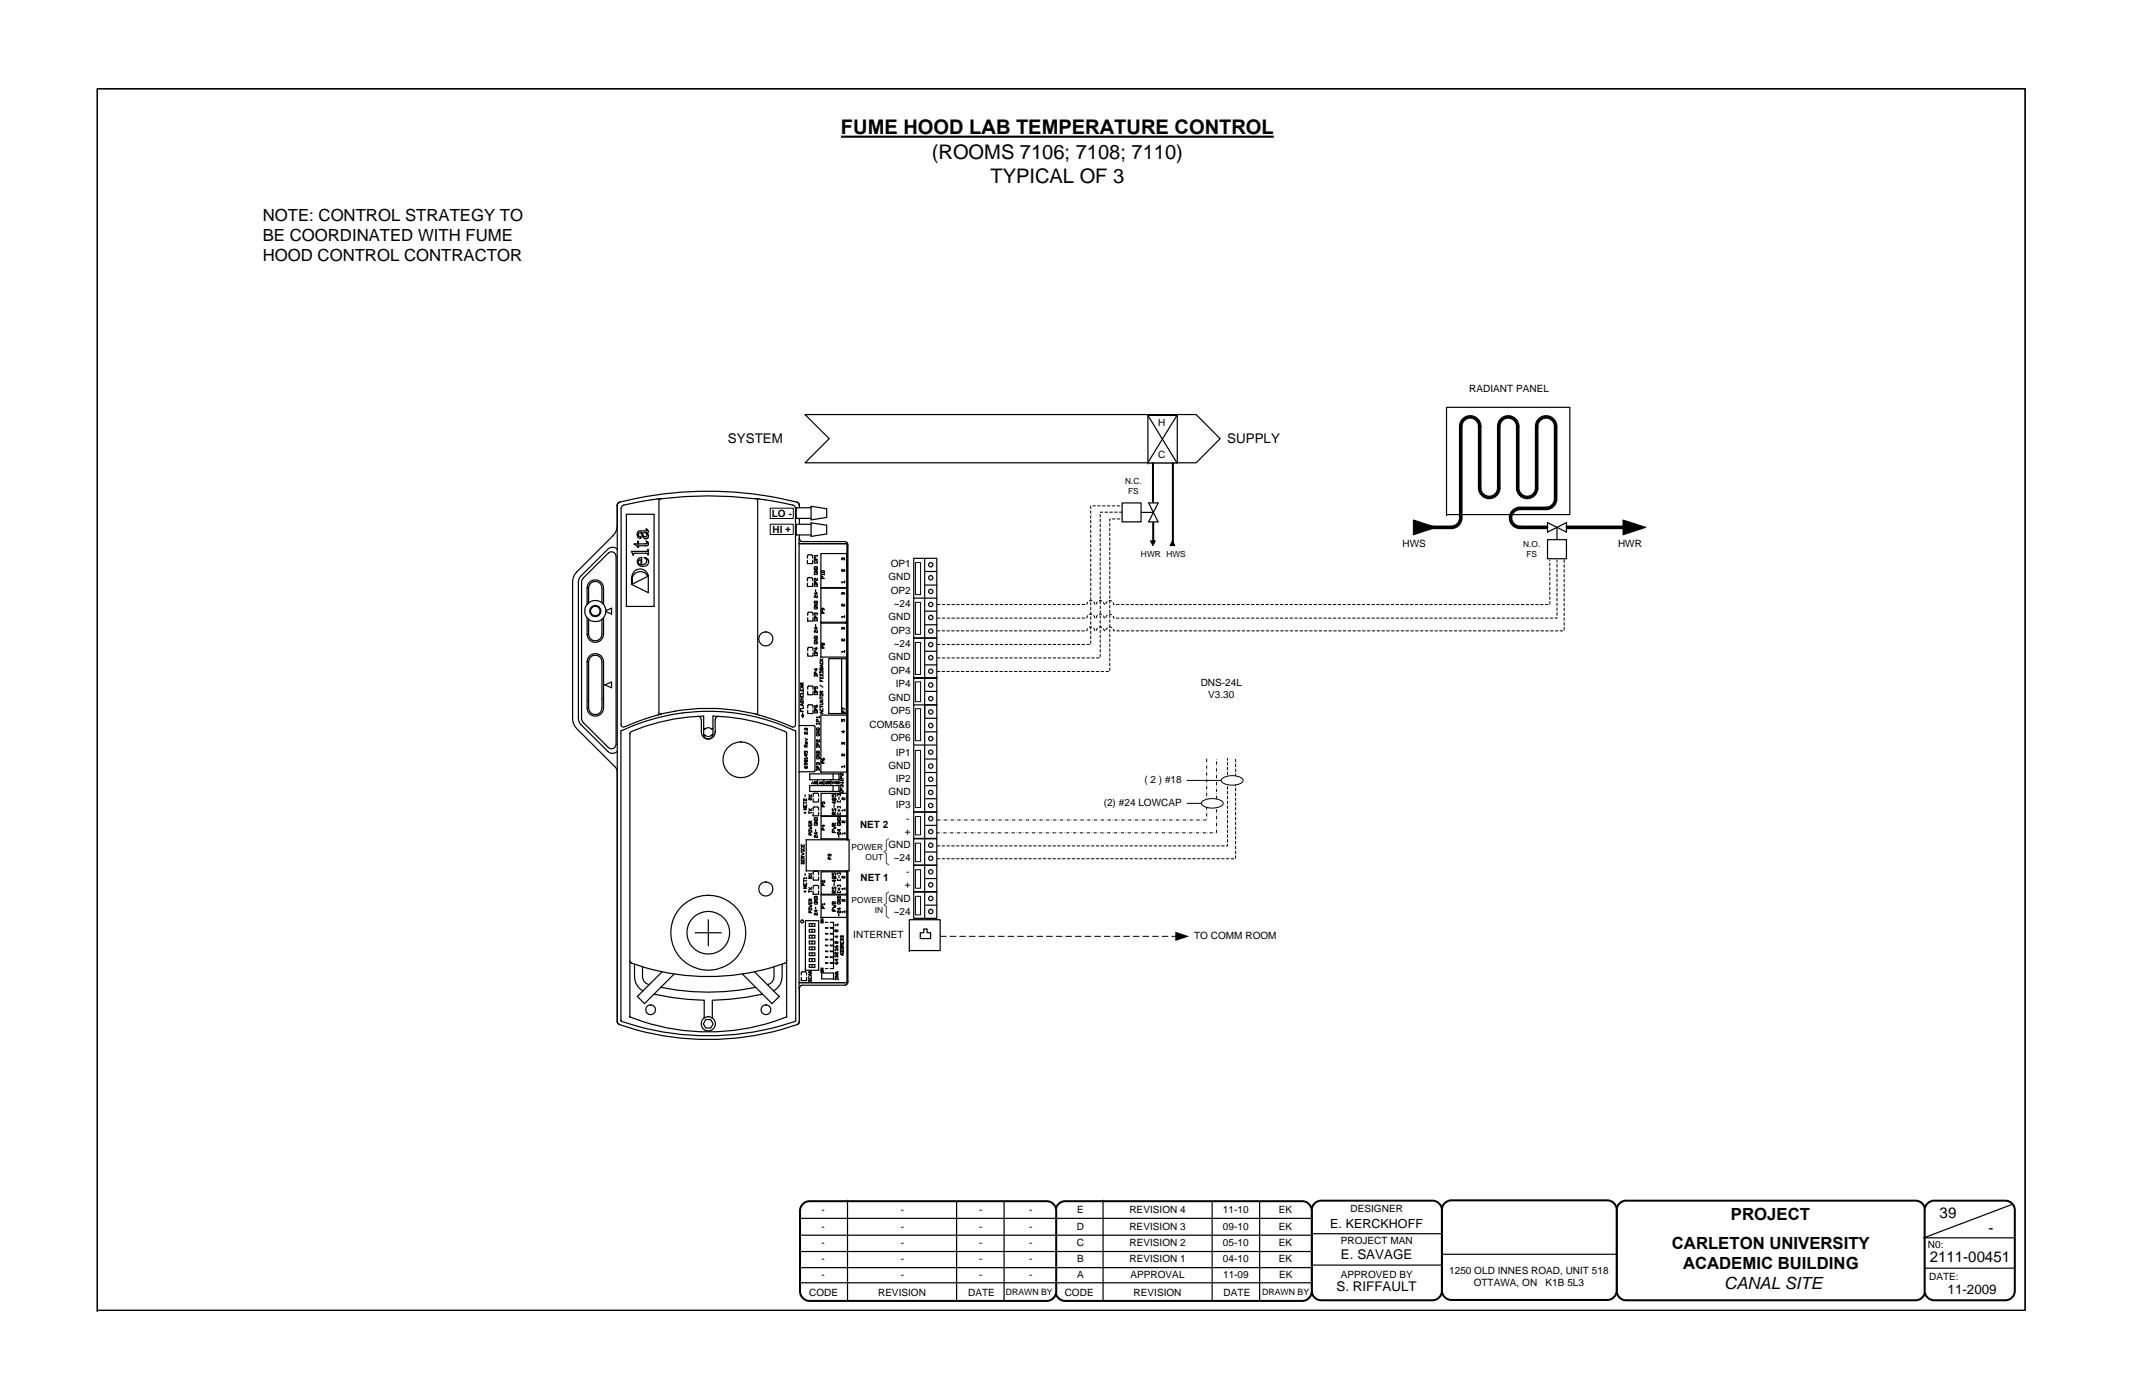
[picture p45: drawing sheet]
<svg xmlns="http://www.w3.org/2000/svg" width="432mm" height="279mm" viewBox="0 0 432 279" stroke-linecap="round" stroke-linejoin="round" font-family="sans-serif">
<defs><g id="words">
<g font-size="4">
<text x="169.1" y="27">FUME HOOD LAB TEMPERATURE CONTROL</text>
<text x="187.3" y="31.9">(ROOMS 7106; 7108; 7110)</text>
<text x="199.1" y="36.7">TYPICAL OF 3</text>
</g>
<g font-size="3.4">
<text x="52.8" y="44.3">NOTE: CONTROL STRATEGY TO</text>
<text x="52.8" y="48.4">BE COORDINATED WITH FUME</text>
<text x="52.8" y="52.4">HOOD CONTROL CONTRACTOR</text>
<text x="348" y="245.1">PROJECT</text>
<text x="336.1" y="251">CARLETON UNIVERSITY</text>
<text x="338.3" y="255.1">ACADEMIC BUILDING</text>
<text x="346.6" y="259.1">CANAL SITE</text>
</g>
<g font-size="3">
<text x="389.9" y="244.8">39</text>
<text x="399.7" y="247.8">-</text>
<text x="387.9" y="253.8">2111-00451</text>
</g>
<g font-size="2.7">
<text x="146.3" y="89">SYSTEM</text>
<text x="246.7" y="89">SUPPLY</text>
<text x="269.6" y="253.1">E. SAVAGE</text>
<text x="268.7" y="259.4">S. RIFFAULT</text>
<text x="391.5" y="260.1">11-2009</text>
</g>
<text font-size="2.5" x="267.4" y="246.8">E. KERCKHOFF</text>
<g font-size="2">
<text x="295.3" y="78.7">RADIANT PANEL</text>
<text x="232.8" y="85.7">H</text>
<text x="232.8" y="92.1">C</text>
<text x="155.2" y="104">LO -</text>
<text x="155.3" y="107.2">HI +</text>
<text x="281.9" y="110">HWS</text>
<text x="325.3" y="110">HWR</text>
<text x="178.6" y="116.6">GND</text>
<text x="179" y="114">OP1</text>
<text x="179" y="119.4">OP2</text>
<text x="178.6" y="124.6">GND</text>
<text x="179.7" y="122">~24</text>
<text x="179" y="127.4">OP3</text>
<text x="179.7" y="130.1">~24</text>
<text x="178.6" y="132.7">GND</text>
<text x="179" y="135.4">OP4</text>
<text x="241.4" y="138">DNS-24L</text>
<text x="178.6" y="140.9">GND</text>
<text x="179" y="143.6">OP5</text>
<text x="180.1" y="138.2">IP4</text>
<text x="242.9" y="140.4">V3.30</text>
<text x="174.8" y="146.3">COM5&amp;6</text>
<text x="179" y="149">OP6</text>
<text x="178.6" y="154.6">GND</text>
<text x="180.1" y="152">IP1</text>
<text x="178.6" y="159.8">GND</text>
<text x="180.1" y="157.2">IP2</text>
<text x="230.1" y="157.5">( 2 ) #18</text>
<text x="172.9" y="166.3">NET 2</text>
<text x="180.1" y="162.4">IP3</text>
<text x="181.9" y="167.8">+</text>
<text x="182.2" y="165.2">-</text>
<text x="221.9" y="162.1">(2) #24 LOWCAP</text>
<text x="178.6" y="170.5">GND</text>
<text x="179.7" y="173.2">~24</text>
<text x="173" y="177">NET 1</text>
<text x="181.9" y="178.5">+</text>
<text x="182.2" y="175.9">-</text>
<text x="178.6" y="181.2">GND</text>
<text x="179.7" y="183.9">~24</text>
<text x="171.5" y="188.5">INTERNET</text>
<text x="240.1" y="188.8">TO COMM ROOM</text>
<text x="165.1" y="243.9">-</text>
<text x="181.1" y="243.9">-</text>
<text x="196.9" y="243.9">-</text>
<text x="206.9" y="243.9">-</text>
<text x="216.5" y="243.9">E</text>
<text x="227" y="243.9">REVISION 4</text>
<text x="245.9" y="243.9">11-10</text>
<text x="257.1" y="243.9">EK</text>
<text x="271.5" y="243.6">DESIGNER</text>
<text x="165.1" y="250.5">-</text>
<text x="165.1" y="247.2">-</text>
<text x="181.1" y="250.5">-</text>
<text x="181.1" y="247.2">-</text>
<text x="196.9" y="250.5">-</text>
<text x="196.9" y="247.2">-</text>
<text x="206.9" y="250.5">-</text>
<text x="206.9" y="247.2">-</text>
<text x="216.5" y="250.5">C</text>
<text x="216.5" y="247.2">D</text>
<text x="227" y="247.2">REVISION 3</text>
<text x="227.1" y="250.5">REVISION 2</text>
<text x="245.9" y="250.5">05-10</text>
<text x="245.9" y="247.2">09-10</text>
<text x="257.1" y="250.5">EK</text>
<text x="257.1" y="247.2">EK</text>
<text x="269.5" y="250.1">PROJECT MAN</text>
<text x="387.5" y="250.9">N0:</text>
<text x="165.1" y="253.8">-</text>
<text x="165.1" y="256.9">-</text>
<text x="181.1" y="253.8">-</text>
<text x="181.1" y="256.9">-</text>
<text x="196.9" y="253.8">-</text>
<text x="196.9" y="256.9">-</text>
<text x="206.9" y="253.8">-</text>
<text x="206.9" y="256.9">-</text>
<text x="216.5" y="253.8">B</text>
<text x="216.5" y="256.9">A</text>
<text x="227.1" y="253.8">REVISION 1</text>
<text x="227.3" y="256.9">APPROVAL</text>
<text x="245.9" y="253.8">04-10</text>
<text x="245.9" y="256.9">11-09</text>
<text x="257.1" y="253.8">EK</text>
<text x="257.1" y="257">EK</text>
<text x="269.5" y="256.9">APPROVED BY</text>
<text x="291.3" y="256.1">1250 OLD INNES ROAD, UNIT 518</text>
<text x="387.8" y="257.3">DATE:</text>
<text x="162.7" y="260.5">CODE</text>
<text x="176.5" y="260.6">REVISION</text>
<text x="194.6" y="260.6">DATE</text>
<text x="214.1" y="260.5">CODE</text>
<text x="227.9" y="260.6">REVISION</text>
<text x="246" y="260.6">DATE</text>
<text x="296.2" y="258.5">OTTAWA, ON</text>
<text x="310.7" y="258.5">K1B 5L3</text>
</g>
<g font-size="1.8">
<text x="202.2" y="260.4">DRAWN BY</text>
<text x="253.7" y="260.4">DRAWN BY</text>
</g>
<g font-size="1.7">
<text x="226.2" y="97.2">N.C.</text>
<text x="226.8" y="99.3">FS</text>
<text x="229.4" y="111.9">HWR HWS</text>
<text x="306.2" y="110">N.O.</text>
<text x="306.9" y="112">FS</text>
<text x="171.2" y="170.9">POWER</text>
<text x="174" y="172.9">OUT</text>
<text x="171.2" y="181.5">POWER</text>
<text x="175.9" y="183.6">IN</text>
</g>
</g></defs>
<path d="M19.6 17.8h387.5v245.6h-387.5zM19.6 263.4h.1" fill="none" stroke="#000" stroke-width=".24"/>
<path d="M325.5 241.9l.9-.5 .5-.1h58.2a1.9 1.9 0 0 1 1.9 1.9v16.3a1.9 1.9 0 0 1-1.9 1.9h-58.2a1.9 1.9 0 0 1-1.9-1.9v-16.3l.1-.5z" fill-rule="evenodd" fill="#fff"/>
<path d="M325.5 241.9l.9-.5 .5-.1h58.2a1.9 1.9 0 0 1 1.9 1.9v16.3a1.9 1.9 0 0 1-1.9 1.9h-58.2a1.9 1.9 0 0 1-1.9-1.9v-16.3l.1-.5z" fill="none" stroke="#000" stroke-width=".4"/>
<path d="M387.5 241.9l.8-.5 .5-.1h14.3a1.9 1.9 0 0 1 1.9 1.9v16.3a1.9 1.9 0 0 1-1.9 1.9h-14.3a1.91 1.91 0 0 1-1.9-1.9v-16.3l.1-.5z" fill-rule="evenodd" fill="#fff"/>
<path d="M387.5 241.9l.8-.5 .5-.1h14.3a1.9 1.9 0 0 1 1.9 1.9v16.3a1.9 1.9 0 0 1-1.9 1.9h-14.3a1.91 1.91 0 0 1-1.9-1.9v-16.3l.1-.5z" fill="none" stroke="#000" stroke-width=".4"/>
<path d="M290.4 241.8l.9-.5h.5h31.3a1.9 1.9 0 0 1 1.9 1.9v16.2a1.9 1.9 0 0 1-1.9 1.9h-31.3a1.91 1.91 0 0 1-1.9-1.9v-16.2v-.5z" fill-rule="evenodd" fill="#fff"/>
<path d="M290.4 241.8l.9-.5h.5h31.3a1.9 1.9 0 0 1 1.9 1.9v16.2a1.9 1.9 0 0 1-1.9 1.9h-31.3a1.91 1.91 0 0 1-1.9-1.9v-16.2v-.5z" fill="none" stroke="#000" stroke-width=".4"/>
<path d="M264.2 241.9l.9-.5 .5-.1h22.4a1.9 1.9 0 0 1 1.9 1.9v16.3a1.9 1.9 0 0 1-1.9 1.9h-22.4a1.9 1.9 0 0 1-1.9-1.9v-16.3l.1-.5z" fill-rule="evenodd" fill="#fff"/>
<path d="M264.2 241.9l.9-.5 .5-.1h22.4a1.9 1.9 0 0 1 1.9 1.9v16.3a1.9 1.9 0 0 1-1.9 1.9h-22.4a1.9 1.9 0 0 1-1.9-1.9v-16.3l.1-.5z" fill="none" stroke="#000" stroke-width=".4"/>
<path d="M212.8 242l.8-.5 .5-.1h47.7a1.92 1.92 0 0 1 1.9 2v16.2a1.92 1.92 0 0 1-1.9 1.9h-47.7a1.92 1.92 0 0 1-1.9-1.9v-16.2l.1-.5z" fill-rule="evenodd" fill="#fff"/>
<path d="M212.8 242l.8-.5 .5-.1h47.7a1.92 1.92 0 0 1 1.9 2v16.2a1.92 1.92 0 0 1-1.9 1.9h-47.7a1.92 1.92 0 0 1-1.9-1.9v-16.2l.1-.5z" fill="none" stroke="#000" stroke-width=".4"/>
<g fill="none" stroke="#000" stroke-width=".24">
<path d="M212.2 251.6h51.5M212.2 248.3h51.6M212.2 244.9h51.6M212.2 257.9h51.5M212.2 254.8h51.5M221.7 241.3v20.2M243.7 241.6v19.8M253.2 241.4v20.1M264 254.3h25.8M264 248h25.8M289.9 252.1h35.2M386.8 254.9h18.1"/>
<path d="M404.4 242.1l-17.7 6.7h18.2"/>
</g>
<path d="M161.4 242l.8-.5 .5-.1h47.7a1.92 1.92 0 0 1 1.9 2v16.2a1.92 1.92 0 0 1-1.9 1.9h-47.7a1.93 1.93 0 0 1-1.9-1.9v-16.2l.1-.5z" fill-rule="evenodd" fill="#fff"/>
<path d="M161.4 242l.8-.5 .5-.1h47.7a1.92 1.92 0 0 1 1.9 2v16.2a1.92 1.92 0 0 1-1.9 1.9h-47.7a1.93 1.93 0 0 1-1.9-1.9v-16.2l.1-.5z" fill="none" stroke="#000" stroke-width=".4"/>
<g fill="none" stroke="#000" stroke-width=".24">
<path d="M183.7 179.3v5.2M183.7 179.3h4.6M185.9 179.3v5.3M188.3 179.4v5.2M183.7 184.6h4.6M186.1 181.9h2.2M160.8 251.6h51.5M160.8 248.3h51.6M160.8 244.9h51.6M160.8 257.9h51.6M160.8 254.8h51.5M170.4 241.3v20.2"/>
<path d="M192.3 241.6v19.8M201.8 241.4v20.1"/>
<circle cx="187.1" cy="183.2" r=".44"/>
<circle cx="187.1" cy="180.6" r=".44"/>
</g>
<path d="M184 180.2h1.1v3.7h-1.1z" fill="#fff"/>
<path d="M184 180.2h1.1v3.7h-1.1z" fill="none" stroke="#000" stroke-width=".2"/>
<g fill="none" stroke="#000" stroke-width=".24">
<path d="M183.7 136.3h4.6M183.7 149.9v13.3M185.9 149.9v13.3M185.9 155.3h2.4M186.1 157.9h2.2M186.1 152.6h2.2M188.3 149.9v13.2M183.7 163.2h4.6M186.1 160.5h2.2"/>
<circle cx="187.1" cy="159.3" r=".44"/>
<circle cx="187.1" cy="154" r=".45"/>
<circle cx="187.1" cy="156.6" r=".45"/>
<circle cx="187.1" cy="151.2" r=".44"/>
<circle cx="187.1" cy="161.9" r=".44"/>
</g>
<path d="M184 150.8h1.1v11.5h-1.1z" fill="#fff"/>
<path d="M184 150.8h1.1v11.5h-1.1z" fill="none" stroke="#000" stroke-width=".2"/>
<g fill="none" stroke="#000" stroke-width=".24">
<path d="M183.7 173.9v5.3M183.7 179.2h4.6M183.7 173.9h4.6M185.9 173.9v5.3M186.1 176.6h2.2M188.3 174v5.2"/>
<circle cx="187.1" cy="177.9" r=".44"/>
<circle cx="187.1" cy="175.2" r=".44"/>
</g>
<path d="M184 174.8h1.1v3.7h-1.1z" fill="#fff"/>
<path d="M184 174.8h1.1v3.7h-1.1z" fill="none" stroke="#000" stroke-width=".2"/>
<g fill="none" stroke="#000" stroke-width=".24">
<path d="M183.7 168.6v5.2M183.7 173.9h4.6M183.7 168.6h4.6M185.9 168.6v5.3M186.1 171.3h2.2M188.3 168.7v5.2"/>
<circle cx="187.1" cy="172.5" r=".44"/>
<circle cx="187.1" cy="169.9" r=".44"/>
</g>
<path d="M184 169.5h1.1v3.7h-1.1z" fill="#fff"/>
<path d="M184 169.5h1.1v3.7h-1.1z" fill="none" stroke="#000" stroke-width=".2"/>
<g fill="none" stroke="#000" stroke-width=".24">
<path d="M183.7 163.2v5.3M183.7 168.5h4.6M183.7 163.3h4.6M185.9 163.2v5.4M186.1 165.9h2.2M188.3 163.3v5.2"/>
<circle cx="187.1" cy="167.2" r=".44"/>
<circle cx="187.1" cy="164.5" r=".44"/>
</g>
<path d="M184 164.1h1.1v3.7h-1.1z" fill="#fff"/>
<path d="M184 164.1h1.1v3.7h-1.1z" fill="none" stroke="#000" stroke-width=".2"/>
<g fill="none" stroke="#000" stroke-width=".24">
<path d="M183.7 128.3v8h4.6M183.7 128.3h4.6M185.9 128.3v7.9M185.9 130.9h2.4M186 133.6h2.3M188.3 128.4v7.8"/>
<circle cx="187.1" cy="129.6" r=".43"/>
<circle cx="187.1" cy="132.2" r=".43"/>
<circle cx="187.1" cy="134.9" r=".44"/>
</g>
<path d="M184 129.1h1.1v6.5h-1.1z" fill="#fff"/>
<path d="M184 129.1h1.1v6.5h-1.1z" fill="none" stroke="#000" stroke-width=".2"/>
<g fill="none" stroke="#000" stroke-width=".24">
<path d="M183.7 120.2v8h4.6M183.7 120.2h4.6M185.9 120.3v7.9M185.9 122.9h2.4M186 125.6h2.3M188.3 120.3v7.9"/>
<circle cx="187.1" cy="124.1" r=".44"/>
<circle cx="187.1" cy="121.5" r=".43"/>
<circle cx="187.1" cy="126.9" r=".44"/>
</g>
<path d="M184 121.1h1.1v6.4h-1.1z" fill="#fff"/>
<path d="M184 121.1h1.1v6.4h-1.1z" fill="none" stroke="#000" stroke-width=".2"/>
<g fill="none" stroke="#000" stroke-width=".24">
<path d="M183.7 112.3v7.9M183.7 112.2h4.6M185.9 112.3v7.9M185.9 114.9h2.4M186 117.6h2.3M188.3 112.3v7.9"/>
<circle cx="187.1" cy="113.5" r=".44"/>
<circle cx="187.1" cy="116.1" r=".44"/>
<circle cx="187.1" cy="118.9" r=".43"/>
</g>
<path d="M184 113.1h1.1v6.4h-1.1z" fill="#fff"/>
<path d="M184 113.1h1.1v6.4h-1.1z" fill="none" stroke="#000" stroke-width=".2"/>
<path d="M178.6 168.6l-.4 .3v2l-.5 .3 .5 .3v2l.4 .3M178.6 179.3l-.4 .3v2l-.5 .3 .5 .3v2l.4 .3" fill="none" stroke="#666" stroke-width=".24"/>
<g fill="none" stroke="#000" stroke-width=".24">
<path d="M183.7 141.7v8M183.7 149.8h4.6M183.7 141.7h4.6M185.9 141.8v7.9M185.9 147.1h2.4M186 144.4h2.3M188.3 141.8v7.9"/>
<circle cx="187.1" cy="145.8" r=".44"/>
<circle cx="187.1" cy="148.5" r=".44"/>
<circle cx="187.1" cy="143.1" r=".44"/>
</g>
<path d="M184 142.5h1.1v6.4h-1.1z" fill="#fff"/>
<path d="M184 142.5h1.1v6.4h-1.1z" fill="none" stroke="#000" stroke-width=".2"/>
<g fill="none" stroke="#000" stroke-width=".24">
<path d="M183.7 136.3h4.6M185.9 136.4v7.9M186 139h2.3M188.3 136.3h-4.6v5.4M188.3 136.4v5.3M185.9 141.7h2.4"/>
<circle cx="187.1" cy="137.7" r=".44"/>
<circle cx="187.1" cy="140.4" r=".44"/>
</g>
<path d="M184 137.1h1.1v4h-1.1z" fill="#fff"/>
<path d="M184 137.1h1.1v4h-1.1z" fill="none" stroke="#000" stroke-width=".2"/>
<path d="M161.8 83.3h78.7l4.8 4.9-4.8 4.8h-78.7l4.9-4.8z" fill-rule="evenodd" fill="#fff"/>
<g fill="none" stroke="#000" stroke-width=".24">
<path d="M161.8 83.3h78.7l4.8 4.9-4.8 4.8h-78.7l4.9-4.8zM116.9 117.1l.4-1 5-4.9a.91 .91 0 0 1 1-.2 .91 .91 0 0 1 .5 .8v37.8M116.9 117.1v27.2M124.1 110.4a1.29 1.29 0 0 0-2 0l-5.3 5.4-.3 .3-.2 .7v27.6M124.1 105.7l-.4 1.4-.4 .6-7.4 7.3-.7 1.2-.1 28.3 .1 .7 .7 1.2 7.8 7.8 .4 1M124.6 100.9l-.4 .3-.1 .4M124.6 100.9a73.4 73.4 0 0 1 35.6 0M124.6 100.9l-.4 .3-.1 .4v103.7M124.9 102.2v43.5a.45 .45 0 0 0 .6 .4l3.8-1.5 3.5-1M125.9 103.4h5.6v18.5h-5.6zM127.8 109.5l.3 .3M128.1 107.3v.1a.59 .59 0 0 0 .7 .8v-.3l-.5-.2"/>
<path d="M128.3 107.7v-.4l.6-.2 .4 .9M128.4 112.7l.5-.2v1a.5 .5 0 0 1-.5-.2 .5 .5 0 0 1 0-.5M128.8 106.7a.55 .55 0 0 0-.7 .6M129.6 106.7h-.8M129.8 112.1h-.3a.71 .71 0 0 1 .5 .8 .71 .71 0 0 1-.7 .6h-.3v-1.5a.93 .93 0 0 0-.9 1.1 .93 .93 0 0 0 1.2 .8M129.8 112.1l.5 .4M129.9 107.2a.41 .41 0 0 1 0 .6 .41 .41 0 0 1-.6-.1M129.9 107.2v-.1h-.8l.2 .6M130 106.7h-.4M130.1 115.7l.1 .2-3.1 1.5a1.99 1.99 0 0 1 1-2.4 1.62 1.62 0 0 1 2 .7M130.1 111.2l.1 .2M130.1 111.3h-2.8"/>
<path d="M130.1 110.8h-3.1l.3 .8v-.3M130.2 106.4h-.3l.1 .3M130.2 106.5l.2 .3-.1 .2-.3 .1 .3 .4M130.2 110.5l-.1 .3M130.2 109a.42 .42 0 0 1 .1 .5 .42 .42 0 0 1-.5 .2h-1.4v.3l-.3-.2M130.2 109l-.3-.2 .2 .3-.1 .2h-1.6v-.5h-.2v.5h-.7l.3 .2M130.3 112.5l.1 .4-.1 .5-.4 .3-.6 .1M130.3 107.5a.54 .54 0 0 1-.2 .8 .54 .54 0 0 1-.8-.3M130.3 110.5v1l-.1-.1M130.3 115.7a1.71 1.71 0 0 0-1.8-1.3 1.71 1.71 0 0 0-1.5 1.7v1.4l3.3 1.6v-3.4M130.3 110.5h-.1M131 100.4l-5.7 1.2-.4 .3v.3"/>
<path d="M132.5 100.2v43.5M132.7 100.2l-1.7 .3M132.7 100.3a79.4 79.4 0 0 1 19.2 0h.2M132.7 100.3h.1M152.1 100.2v.1M152.1 100.3l1.7 .1M152.3 100.3v43.4M153.8 100.5l5.6 1 .3 .2 .2 .5M159.9 102.2v34M160.2 100.9l.5 .5v.6M160.2 100.9l.3 .3 .2 .4M160.6 109.3h9.7v59.5"/>
<path d="M160.7 108.3v90.4M160.7 108.2l.1 .4 .4 .3h8.6l.4 .1M160.7 107.5v.8M160.7 104.2v1M162.3 112.2v-.5l.2-.2h.7l.2 .2v.5M163 105.4h-2.9v.8v1.3h2.9M163.2 116.1h-.7l-.2 .2v.5M163.2 116.1l.2 .2v.5M163.4 117.2v.7h-1.1v-.7M163.4 112.6v.7h-1.1v-.7M163.7 117.4h.6v.4h-.6zM163.7 112.7h.6v.5h-.6z"/>
<path d="M163.7 114.5h.6l-.6 .4h.6M163.7 114.3l.1-.4h.4l.1 .4M163.7 115.1l.1 .4 .5-.1v-.3l-.3 .1M163.9 118.6l.1 .3M164 117.2v-.3l-.2-.1-.1 .4h.6M164 112.5v-.3l-.2-.1-.1 .4h.6M164.1 119.1v.4l-.4-.3h.6M164.3 119.7v.4h-.2l-.2-.4-.2 .1 .1 .3M164.3 116.2v.4h-.3l-.1-.4-.2 .2 .1 .2M164.3 111.7h-.6l.1 .1M164.3 111.6v.2M164.3 117.8h.1"/>
<path d="M164.3 114.2h-.6M165 111.3h5.2v6.8h-5.2zM165.4 116.3v-.4l-.2-.1-.1 .5h.6M165.7 115.4h-.6l.1 .2M165.7 115l-.1-.3-.5 .2 .1 .2 .5-.1M165.7 115.3v.3M166.2 105.6l-3.2-.5v2.7l3.2-.5v-1.7M169.5 112.3l-.1-.2-.2 .1 .1 .3M169.5 112.2l.1-.1 .2 .1-.1 .3M169.5 119.3l-.1-.2-.2 .1 .1 .3M169.5 119.2h.3l-.1 .3M169.8 117h-.6l.1 .2"/>
<path d="M169.8 114.5v.4l-.3-.1-.1-.3-.2 .1 .1 .3M169.8 116.8v.4M170.2 109l.3 .4v59.4M118 121.5v-3.3a1.65 1.65 0 0 1 1.7-1.6 1.65 1.65 0 0 1 1.6 1.6v3.3M118.3 121.2v-3a1.34 1.34 0 0 1 1.4-1.3 1.34 1.34 0 0 1 1.3 1.3v3M118.4 132a1.65 1.65 0 0 1 1.8-.5 1.65 1.65 0 0 1 1.1 1.5v7.9a2.44 2.44 0 0 1-.8 2.8 1.64 1.64 0 0 1-2.5-1.4v-9.3zM118.7 132.1a1.34 1.34 0 0 1 1.5-.3 1.34 1.34 0 0 1 .8 1.2v9.3a1.34 1.34 0 0 1-1.3 1.3 1.34 1.34 0 0 1-1.4-1.3v-9.3zM121 124.4v3.1a1.34 1.34 0 0 1-1.3 1.3 1.34 1.34 0 0 1-1.4-1.3v-3M121.3 124.1v3.4a1.65 1.65 0 0 1-1.6 1.6 1.65 1.65 0 0 1-1.7-1.6v-3.3M121.6 137.6l1.3-.5v1.1zM121.8 122.9l1.1 .5M122.9 122.3v1.1"/>
<path d="M122.9 122.2l-1.1 .5M159.9 136.2v9.5l-.2 .3-.3 .2-3.9-1.6-3.5-1M160.9 138.4v.5h.6v-.5M161 139.6l-.1 .1 .1 .3 .5-.1-.1-.3M161.2 137.6v-.2l-.2-.1-.1 .4h.6M161.2 138.6v.3M161.3 137.8v.4M161.5 137.8l-.6 .2 .6 .2M161.5 137.3l-.3 .3M161.5 139v.4h-.6M162.4 131.2v.7h1v-.7M162.4 130.8v-.5l.1-.2h.7l.2 .2v.5"/>
<path d="M162.4 139v.7h1v-.7M162.4 138.5v-.4l.1-.2h.7l.2 .2v.4M162.4 123.2v.5M162.4 123.3l.1-.2h.7l.2 .2M163.4 124.2v.6h-1v-.6M163.4 123.2v.5M163.7 121.4h.6l-.6 .4h.6M163.7 121.2l.1-.4h.4l.1 .4M163.7 122l.1 .4 .5-.1v-.3l-.3 .1M163.7 121.1h.6M163.7 128.4h.6l-.6 .4h.6M163.7 128.2l.1-.4h.4l.1 .4"/>
<path d="M163.7 129l.1 .4 .5-.1v-.3l-.3 .1M163.7 128.1h.6M163.7 139.2h.6v.4h-.6zM163.7 138v.4h.2l.1-.4 .3 .1-.1 .3M163.7 131.4h.6v.4h-.6zM163.7 124.4h.6v.4h-.6zM163.7 135.7v.3M163.9 125.5l.1 .4M164 139v-.3l-.2-.1-.1 .4h.6M164 123.4l-.1-.2-.2 .1 .1 .3M164 135.5v-.3l-.2-.2-.1 .5h.6M164 131.2v-.3l-.2-.1-.1 .4h.6"/>
<path d="M164 124.2v-.3l-.2-.1-.1 .4h.6M164 123.3h.3l-.1 .3M164.1 126.2v.3l-.4-.3h.6M164.1 134.4v.4l-.4-.3h.6M164.1 130.2v.4l-.4-.3h.6M164.3 126.7v.4h-.2l-.2-.4-.2 .1 .1 .3M164.3 139.6h.1M164.3 124.8h.1M164.3 131.8h.1M164.3 135.7v.3M164.3 135.8h-.6M164.8 132.8h.6"/>
<path d="M164.8 132.4l.3 .4M164.8 139.5h.6v.4h-.6zM164.8 136.5v.4h.6M164.8 136v.4h.6v-.4M164.8 135.4v.4h.6v-.4M164.8 135.2l.1-.4h.4l.1 .4M164.8 137.7l.6 .4M164.8 135.1h.6M164.8 134.5h.6M164.9 133v.4l.5-.1-.1-.3M165 125.1v-6.9h5.2v6.9h-.3M165 125.2h5.2v6.9h-5.2z"/>
<path d="M165.1 139.3v-.3l-.2-.1-.1 .4h.6M165.1 134.5v-.2l.2-.1 .1 .4M165.1 134.3h-.3v.3M165.1 135.6v.2M165.1 136.2v.2M165.1 136.8v.1M165.2 133.6v.4M165.4 132.4l-.3 .3M165.4 133.6l-.6 .2 .6 .2M165.4 138.9l-.3 .3M165.4 130.3v-.3l-.2-.1-.1 .4h.6M165.4 123.3v-.3l-.2-.1-.1 .4h.6"/>
<path d="M165.4 122.3v.3l-.1 .1-.2-.1 .1-.3h.3l.2 .3M165.4 129.4l.2-.1 .1 .3-.2 .1-.2-.4-.2 .1 .1 .3 .2-.1M169.2 132.4v11M169.5 126.3l-.1-.2-.2 .1 .1 .3M169.5 126.2h.3l-.1 .3M169.8 124h-.6l.1 .1M169.8 121.4v.4l-.3-.1-.1-.3-.2 .1 .1 .3M169.8 123.7v.4M169.8 130.9l-.6 .1 .1 .1M169.8 128.4v.4h-.2l-.3-.4-.1 .1 .1 .3M169.8 130.7v.4M169.9 125.2h.3"/>
<path d="M170.2 125.1h-5.2M116.3 144.4l.1 .6 .4 .7M116.8 145.6l5.3 5.4a1.33 1.33 0 0 0 2 0M116.9 144.3l.4 1 5 4.9a.91 .91 0 0 0 1 .2 .91 .91 0 0 0 .5-.8M124.8 146.9v58.3a52.9 52.9 0 0 0 35.1 0l.1-57.9M124.8 146.9l.3-.1a41.2 41.2 0 0 1 34.8 .1l.1 .4M126.6 147.5l.1-.3a38.1 38.1 0 0 1 14.8-3.3v3.7M126.6 147.5v56.9a42.7 42.7 0 0 0 31.5 0v-57.2a38.4 38.4 0 0 0-14.8-3.3v4l-.2-.2a.89 .89 0 0 1-1.4 0l-.2 .2M132.4 143.3h.1M132.8 143.6h.1M135.7 143l-2.9 .5M138.3 142.6a38.9 38.9 0 0 1 13.7 .9v.1"/>
<path d="M138.3 142.6l-2.6 .3M141.5 146.3l.2 .3a.93 .93 0 0 1 1.4 0M141.5 147.6a.92 .92 0 0 0 .7 1 .92 .92 0 0 0 1.1-.7M143.3 146.3l-.2 .3M144.5 144l-.6 .3-.1 .4v2.5a1.39 1.39 0 0 1-1.4 1.4 1.39 1.39 0 0 1-1.4-1.4v-2.5l-.4-.6-.3-.1M148.9 149.1a3.6 3.6 0 0 1 3.3 5.2 3.6 3.6 0 0 1-6.1 .6 3.6 3.6 0 0 1-.4-3.8 3.6 3.6 0 0 1 3.2-2M152 143.5v.1M160.6 145.8h3l.2 .3v8.8M160.9 140.7h.6M160.9 142.6v.4h.6M161 140.8l-.1 .4h.1l.4-.3h.1l-.1 .3M161.2 143.8h.3l-.1 .3z"/>
<path d="M161.2 140.3v.4M161.2 142.8v.2M161.2 143.8l.2 .3M161.3 141.4v.4M161.3 143.8l.1 .3M161.4 143.3v.8M161.4 143.8v.3M161.5 143.8l-.1 .3M161.5 140.3h-.6M161.5 141.4l-.6 .2 .6 .2M161.5 142v.4h-.6M161.7 151v.4h.2l.1-.4 .3 .1-.1 .3"/>
<path d="M161.7 154.1l.2 .3h.3l.1-.3-.2-.1-.1 .4M161.8 146.4h.4l.1 .2-.5 .1-.1-.1zM161.8 159.7v.4M161.9 148.4l.4 .3-.4 .2M162 150.1v-.3l-.2-.1-.1 .4h.6M162 153.4v.3l-.1 .1-.2-.1 .1-.3h.3l.2 .3M162 153l-.3 .1 .1-.4 .2 .1 .1 .3h.2M162 152.8l.2-.1 .1 .3M162.1 151.7v.4l-.4-.4h.6M162.2 146.9h.1M162.3 149.2l-.1 .3-.3-.1v-.2l.1-.1 .1 .1v.3M162.3 147.1v.5h-.2l-.2-.4-.2 .1 .1 .3"/>
<path d="M162.3 149.7l-.3 .4M162.3 152.4h-.6l.1 .1M162.3 152.3v.2M162.4 142.8v.6h1v-.6M162.4 142.3v-.5l.1-.2 .7 .1 .2 .1v.5M162.6 159.7l.6 .4M162.8 156.7h5.9M162.8 159.1h5.9M163.2 157.5l.2-.4 .2 .5M163.2 159.7l-.6 .4M163.7 142.9h.6v.4h-.6zM163.7 141.8l.2 .3h.3l.1-.3h-.3v.3"/>
<path d="M163.8 154.9l-.2 .2h-3M163.9 157.1l-.2 .1 .1 .4 .2-.1-.1-.4M164 142.7v-.3l-.2-.1-.1 .4h.6M164.1 157.1h.1M164.1 151.6h.6l-.6 .4h.6M164.1 151.4l.1-.4h.4l.1 .4M164.1 152.1l.1 .4h.4l.1-.3-.3 .1M164.1 151.3h.6M164.1 146.9h.6l-.6 .4h.6M164.1 146.7l.1-.4h.4l.1 .4M164.1 147.5l.1 .4h.4l.1-.4-.3 .1M164.1 146.6h.6"/>
<path d="M164.1 145.3v.3M164.1 154.6v.3M164.1 154.7h.6M164.1 150v.3M164.1 150.1h.6M164.2 157.1v.5v-.1M164.4 156.7v1.2M164.4 159.4h-.7l-.2 .2v.5M164.4 159.4l.1 .2v.5M164.4 153.5l-.1-.2-.2 .1 .1 .3M164.4 154.4v-.3l-.2-.1-.1 .4h.6M164.4 145.1v-.4l-.2-.1-.1 .5h.6"/>
<path d="M164.4 153.4l.1-.1 .2 .1-.1 .3M164.4 149.8v-.3l-.2-.1-.1 .4h.6M164.7 157.5l.1-.4 .2 .5M164.7 144.2h-.6l.1 .1M164.7 144v.3M164.7 145.3v.3M164.7 154.6v.3M164.7 145.5h-.6M164.7 148.7v.4h-.2l-.2-.4-.2 .1 .1 .3M164.7 150v.3M164.8 141.3l.6 .1-.1 .3h-.5M164.8 140.1v.4"/>
<path d="M164.8 141.8v.4M164.8 142h.6M164.8 140.3h.6M164.9 142.5v.4l.5-.2-.1-.2M165 143.7h5.2v11.5h-5.2zM165.1 152.5l.2 .3h.3v-.4l-.2 .1v.3M165.2 140.7v.4M165.2 143v.4M165.4 157.2h-.3l.3 .4-.3-.1M165.4 140.7l-.6 .2 .6 .2M165.4 153.4v-.3l-.2-.1-.1 .4h.6M165.4 143l-.6 .2 .6 .2"/>
<path d="M165.6 156.7v1.2M165.8 157.1l.3 .3M166.1 157.1v.4M166.1 157.3l-.3 .3M166.5 157.1l-.2 .1 .1 .4 .2-.1-.1-.4M166.6 143.4v-11h3.5v11M166.7 157.1h.2M166.8 157.1v.5l.1-.1M167 156.7v1.2M167.2 157.1l.2 .5 .1-.5M167.2 157.3h.3M167.3 159.7v.5h.3l.1-.5 .3 .1-.1 .4"/>
<path d="M167.5 155.5v1.2M167.5 157.9v1.2M167.6 157.1v.3h.2M167.8 157.3l.1 .1M167.9 157.1v.3M168.2 157.1l-.2 .1 .1 .4 .2-.1-.1-.4M168.4 160v-.3h.6v.3M168.4 157.1h.3l-.3 .4h.3M168.7 156.7v-1.1h-5.9v1.1M168.7 159.1v-1.2h-5.9v1.2M168.8 157.3l.3 .1M168.9 156.7v.3"/>
<path d="M168.9 159.1v.2M169.2 158l-.1-.2-.2 .1 .1 .3M169.2 158.9v-.4l-.2-.1-.1 .5h.6M169.2 156.5v-.3l-.2-.1-.1 .4h.6M169.2 157.9l.1-.1 .2 .1-.1 .3M169.2 144.6v.4h.2l.1-.4 .3 .1-.1 .3M169.3 157.1v.5l.2-.3h-.3M169.5 155.4v.5h-.2l-.2-.5-.2 .1 .1 .4M169.5 156.7v.3M169.5 159.1v.2M169.5 159.2h-.6M169.5 156.8l-.6 .1"/>
<path d="M169.5 149.4l-.1-.2-.2 .1 .1 .3M169.5 149.3h.3l-.1 .3M169.6 146.9v.4l-.4-.3h.6M169.6 143.3v-.3l-.2-.1-.1 .4h.6M169.8 154.1h-.6l.1 .2M169.8 151.6v.3l-.3-.1-.1-.2-.2 .1 .1 .2M169.8 153.9v.4M169.9 142.6l-.6-.3v.4M170.1 143.4h-3.5M142.4 179.9a7.5 7.5 0 0 1 6.3 11.8 7.5 7.5 0 0 1-13.3-1.3 7.5 7.5 0 0 1 7-10.4M161.1 169.7v.5h.5v-.5M161.1 171.3l.5 .3-.5 .3"/>
<path d="M161.1 170.9v.2M161.1 172.7v.4h.5v-.4M161.2 170.3v.5l.4-.2-.1-.3M161.2 173.3l-.1 .3 .1 .1 .3-.4 .1 .1-.1 .3M161.4 169.9v.3M161.4 172.5v-.3l-.2-.1-.1 .4h.5M161.4 172.9v.2M161.5 178.1h.6l-.6 .5h.6M161.5 177.5v.4h.6v-.4M161.5 162.3h.6l-.6 .4h.6M161.5 161.7v.4h.6v-.4M161.5 161.2v.4"/>
<path d="M161.5 176.8v.5M161.6 179.2h.4M161.6 163.4h.4M161.6 170.9v.2M161.6 171h-.5M161.6 172.1l-.2 .3M161.8 163.2v.4M161.8 175.6v.4M161.8 179v.4M161.8 161.9v.2M161.8 177.7v.2M162.1 168.8h8.6"/>
<path d="M162.1 176.5h-.6l.1 .1M162.1 160.6v.4h-.2l-.2-.4-.2 .1 .1 .3M162.1 176.4v.2M162.1 177l-.6 .1M162.1 161.4h-.6M162.6 166.9h.6v.4h-.6zM162.6 165.6v.4h.6v-.4M162.6 166.1l.6 .2-.3 .1 .3 .1-.6 .2M162.6 162.6l.6 .4M162.6 178.4l.6 .4M162.6 175.6l.6 .4M162.6 163.2v.4"/>
<path d="M162.6 179v.4M162.6 163.4h.6M162.9 167.8v-.3l-.2-.1-.1 .4h.6M162.9 165.4v-.3h-.3v.3h.6M162.9 165.8v.2M162.9 160.7v-.3l-.2-.1-.1 .4h.6M162.9 176.6v-.3l-.2-.1-.1 .4h.6M163.2 167.2v.1M163.2 165l-.3 .3M163.2 160.3l-.3 .3M163.2 176.2l-.3 .3M163.2 162.6l-.6 .4"/>
<path d="M163.2 179.2h-.6M163.2 178.4l-.6 .4M163.2 175.6l-.6 .4M163.5 179.1v.6M163.5 178.6v-.4l.2-.2h.7l.1 .1v.5M163.5 160.5v.7h1v-.7M163.5 176.3v.6h1v-.6M163.5 175.8v-.5l.2-.2 .7 .1 .1 .1v.5M163.5 163.3v.7M163.5 162.9v-.5l.2-.2h.7l.1 .2v.5M163.7 164.9h.6l-.6 .4h.6M163.7 164.7l.1-.4h.4l.1 .4"/>
<path d="M163.7 165.5l.1 .4 .5-.1v-.3l-.3 .1M163.7 164.6h.6M163.9 166.8l.1 .4M164.1 167.3v.4l-.4-.3h.6M164.3 167.9v.4h-.2l-.2-.4-.2 .1 .1 .3M164.5 179.1v.6M164.5 179.7h-1M164.5 163.3v.7M164.5 164h-1M165.1 175.2h5.2v4.5h-5.2zM165.1 179.9h5.2M165.1 164v-4.6l5.2 .1v4.5"/>
<path d="M165.1 164.1h5.2v4.5h-5.2zM165.2 161.2v.4h.2v-.3l.3-.1 .1 .1-.1 .3M165.5 177.9v-.2l-.2-.2-.1 .4h.6M165.5 162.2v-.3l-.2-.1-.1 .4h.6M165.5 166.8v-.3l-.2-.1-.1 .4h.6M165.6 165.8v.4l-.4-.3h.6M165.8 177v.4h-.2l-.2-.4-.2 .1 .1 .3M166.8 171.9l-.1-.2-.2 .1 .1 .3M166.8 172.7v-.3l-.2-.1-.1 .4h.6M166.8 171.8l.1-.1 .2 .1-.1 .3M167.3 175.5v.4h.3l.1-.4 .3 .1-.1 .3M167.3 166.1l.7 .2-.3 .1 .3 .1-.7 .2"/>
<path d="M167.4 178.3l-.1 .1 .1 .4 .5-.5 .1 .1-.1 .4M167.4 162.5l-.1 .1 .1 .4 .5-.5 .1 .1-.1 .4M167.7 179.5v-.4l-.3-.1-.1 .5h.7M167.7 176.5l-.3 .2-.1-.4 .3-.1 .2 .5 .2-.2M167.7 176.3l.2-.1 .1 .3M167.7 177.6v.5M167.7 163.7v-.4l-.3-.1-.1 .5h.7M167.7 160.7l-.3 .2-.1-.4 .3-.1 .2 .5 .2-.1M167.7 160.5l.2-.1 .1 .3M167.7 161.8v.5M167.7 167.3v-.3h-.4v.3h.7M167.7 165.9v-.3l-.3-.1-.1 .4h.7"/>
<path d="M167.8 176.9v.5l-.5-.4h.7M167.8 161.1v.5l-.5-.4h.7M168 179l-.3 .4M168 163.2l-.3 .4M168 165.4l-.3 .4M168.4 179.2v.2h.6v-.2M168.4 176.7v.3h.6v-.3M168.4 178.2v-.3h.6v.3M168.4 162.4v-.2h.6v.2M168.4 165h.6l-.6 .4h.6M168.4 164.8l.1-.4h.4l.1 .4M168.4 165.5l.1 .4 .5-.1v-.3l-.3 .2"/>
<path d="M168.4 164.7h.6M168.5 178.7h.4M168.5 162.9h.4M168.6 167.9l.1 .4M168.7 178.4v.5M168.7 176v.5M168.7 160.2v.5M168.7 162.7v.5M168.8 166.7v.4l-.4-.3h.6M169 175.7v-.2h-.6v.2M169 163.4v.2h-.6v-.2M169 160.9v.3h-.6v-.3"/>
<path d="M169 167.3v.4l-.3-.1v-.2l-.2-.1-.1 .1 .1 .3M169.8 178.6h-.6l.2 .2M169.8 176.1v.4h-.2l-.2-.4-.2 .1 .2 .3M169.8 178.4v.4M169.8 162.8l-.6 .1 .2 .1M169.8 160.3v.4h-.2l-.2-.4-.2 .1 .2 .3M169.8 162.6v.4M169.8 167.5h-.6l.2 .2M169.8 165v.4h-.2l-.2-.4-.2 .1 .2 .3M169.8 167.3v.4M170.3 179.9v4.5h-5.2v-4.5M170.3 164h-5.2"/>
<path d="M170.3 175v22.5h-9.7M170.5 175v22.3a.66 .66 0 0 1-.7 .7h-8.6l-.4 .3-.1 .4M170.7 168.8v6.2h-8.6v-6.2M127.6 193.8a5.8 5.8 0 0 0 .6 4.5l1.1 .9M129.2 194.3v2a1.59 1.59 0 0 0 1.3 1.6M131.5 199.8l3.3 .7 3.4 .4 3.4 .1M132.9 198.5a47.1 47.1 0 0 0 19 0M133.1 195.3l-5 5M135.5 195.8l-5.9 5.9-1.5-1.4M139.8 187.5h5.2M142.4 184.9v5.2M151.7 195.3l4.9 5-1.4 1.4-6-5.9"/>
<path d="M153.3 199.8a47.4 47.4 0 0 1-10.1 1.3v3.5M155.6 194.3v2a1.6 1.6 0 0 1-1.3 1.6M157.2 193.8a5.8 5.8 0 0 1-.6 4.5l-1.1 .9M158.1 193.1v.3a44.6 44.6 0 0 1-31.2 .2l-.3-.5M160.7 198.7v6.6M161.1 196v-.5l.1-.2h.7l.2 .2v.5M161.2 184.9l.3 .3v.2l-.3 .1-.2-.1v-.2l.2-.3M161.9 185.1l2.7-.1v10h-2.7zM162.1 196.4v.7h-1v-.6M162.5 195.1h.6l-.6 .4h.6M162.6 182.5h.6v.4h-.6zM162.6 181.3v.3h.6v-.3"/>
<path d="M162.6 181.8l.6 .2-.3 .1 .3 .1-.6 .2M162.6 196.9v.4l.4-.4 .1 .1-.1 .3M162.6 196.3v.4h.4l.1-.1-.1-.3M162.7 193.3h1.1v-.6h-1.1v.6M162.7 185.6l1.1 .1v.5h-1.1zM162.7 193.9h1.1v.5h-1.1zM162.7 191.5h1.1v.6h-1.1zM162.7 190.4h1.1v.5h-1.1zM162.7 189.2h1.1v.5h-1.1zM162.7 188h1.1v.6h-1.1zM162.7 186.8h1.1v.6h-1.1zM162.9 183.5v-.3l-.2-.1-.1 .4h.6"/>
<path d="M162.9 181.1v-.3l-.2-.1-.1 .4h.6M162.9 181.4v.2M162.9 195.7v.4M163.1 195.7l-.6 .2 .6 .2M163.2 180.7l-.3 .3M163.2 185.6v.6M163.2 186.8v.6M163.2 188v.6M163.2 189.2v.5M163.2 190.4v.5M163.2 191.5v.6M163.2 192.7v.6"/>
<path d="M163.2 193.9v.5M163.7 180.8h.6l-.6 .4h.6M163.7 180.6l.1-.4h.4l.1 .4M163.7 181.3l.1 .4h.5v-.3h-.3M163.7 180.5h.6M163.9 182.3l.1 .5M164.1 182.9v.4l-.4-.3h.6M164.3 183.5v.4l-.3-.1-.1-.3-.2 .1 .1 .3M165 185.2h.5v.3h-.5zM165 195.1h.5v.3h-.5zM165 184.7h.5l-.5 .3h.5M165 194.6h.5l-.5 .3h.5"/>
<path d="M165.2 195.6v1.2h2.4v-1.2M165.5 182.6v-.4l-.2-.1-.1 .5h.6M165.5 195.4h.1M165.8 181.7h-.6l.1 .2M165.8 181.6v.3M165.9 185.4h.5M165.9 186.4l.5 .1M165.9 186.6h.5M165.9 187.6h.5M165.9 192.4l.5 .1M165.9 193.5h.5M165.9 191.3h.5"/>
<path d="M165.9 192.3h.5M165.9 190.1h.5M165.9 191.2h.5M165.9 188.9h.5M165.9 190h.5M165.9 193.6h.5M165.9 194.7h.5M165.9 187.7h.5M165.9 188.8h.5M166.9 187.6h.7M166.9 193.5h.7M166.9 185.4h.7v1.1l-.7-.1"/>
<path d="M166.9 193.6h.7v1.1h-.7M166.9 191.3h.7v1h-.7M166.9 190.1h.7v1.1h-.7M166.9 188.8h.7M166.9 188.9h.7v1.1h-.7M167.3 181.9l.7 .2-.3 .1 .3 .1-.7 .2M167.6 195.6h-2.4M167.6 186.6v1M167.6 192.5v1M167.6 186.6h-.7M167.6 192.4l-.7 .1M167.6 187.7v1.1"/>
<path d="M167.6 187.7h-.7M167.7 183.1v-.3l-.3-.1-.1 .4h.7M167.7 181.7v-.4l-.3-.1-.1 .5h.7M167.8 190.2l.2 .4h.3l.1-.4-.1-.1-.2 .1v.4M167.8 193.4l.2 .4h.3l.1-.3-.2-.1-.1 .4M167.9 196.9l.1-.4h.4l.1 .4M167.9 195.9h.6l-.6 .4h.6M167.9 196.8h.6M168 181.2l-.3 .3M168.1 192.2l-.1-.2-.2 .1 .1 .3M168.1 189.3h.2l.1 .2-.2 .1-.2-.3h-.2l.1 .3 .2-.1M168.1 192.1l.1-.1 .2 .1-.1 .3"/>
<path d="M168.2 188.1v.4l-.4-.3h.6M168.2 192.8v.4l-.4-.3h.6M168.3 195.3v.4M168.4 180.7h.6l-.6 .4h.6M168.4 180.5l.1-.4h.4l.1 .4M168.4 181.3l.1 .4h.4l.1-.4-.3 .1M168.4 185.9h-.6l.1 .2M168.4 186.9v.4h-.2l-.3-.4-.1 .1 .1 .3M168.4 190.9h-.6l.1 .2M168.4 191.4v.4l-.3-.1v-.2l-.2-.1-.1 .1 .1 .3M168.4 185.7v.4M168.4 190.8v.3"/>
<path d="M168.5 195.3l-.6 .3 .6 .1M168.6 183.7l.1 .4M168.8 182.5v.4l-.4-.3h.6M169 183.1v.4h-.2l-.2-.4-.2 .1 .1 .3M169 180.4h-.6M169 191.4l.1-.4h.3l.1 .4M169 190.8l.1-.4h.3l.1 .4M169 189.2v.4h.5v-.4M169 190.7h.5M169.1 188.6l-.1 .4h.1l.3-.3h.1l-.1 .3M169.1 188l-.1 .4h.1l.3-.3 .1 .1-.1 .2M169.2 190.2v-.3l-.1-.1-.1 .4h.5"/>
<path d="M169.2 189.4v.2M169.4 191.6v.4M169.5 191.6l-.5 .2 .5 .2M169.5 189.8l-.3 .3M169.5 191.3h-.5M169.8 183.3h-.6l.2 .2M169.8 180.8v.4h-.2l-.2-.4-.2 .1 .2 .3M169.8 183.1v.4M124.1 205.3l.1 .4 .3 .3M124.5 206a54.7 54.7 0 0 0 35.7 0M141.6 201.1v3.5M141.9 204.9h1l.5 .9-.5 .9h-1l-.5-.9z"/>
<path d="M160.7 205.3l-.1 .4-.4 .3"/>
<circle cx="119.7" cy="122.8" r="2.14"/>
<circle cx="119.7" cy="122.8" r=".97"/>
<circle cx="119.7" cy="122.8" r="1.13"/>
<circle cx="153.9" cy="128.4" r="1.41"/>
<circle cx="153.9" cy="178.7" r="1.41"/>
<circle cx="142.4" cy="187.5" r="4.3"/>
<circle cx="130.8" cy="203" r=".98"/>
<circle cx="142.4" cy="205.8" r="1.42"/>
<circle cx="154" cy="203" r=".98"/>
</g>
<path d="M154.8 105.4h4.7v2h-4.7z" fill="#fff"/>
<path d="M154.8 105.4h4.7v2h-4.7z" fill="none" stroke="#000" stroke-width=".2"/>
<path d="M163 102l-2.9 .1v.8v1.3h2.9M166.2 102.2l-3.2-.4v2.7l3.2-.5v-1.7" fill="none" stroke="#000" stroke-width=".24"/>
<path d="M154.8 102.2h4.7v2h-4.7z" fill="#fff"/>
<path d="M154.8 102.2h4.7v2h-4.7z" fill="none" stroke="#000" stroke-width=".2"/>
<path d="M230.8 83.5h5.9v9.5h-5.9z" fill="#fff"/>
<path d="M230.8 83.5h5.9v9.5h-5.9zM230.8 93h.1M230.8 83.5l5.8 9.5M236.5 83.6l-5.7 9.4M229.4 103h2.5M231.9 103l.9 1.9h-1.9z" fill="none" stroke="#000" stroke-width=".24"/>
<path d="M231.8 93.1v7.8M235.8 93.1v16.1" fill="none" stroke="#000" stroke-width=".4"/>
<path d="M225.6 101.1h3.8v3.8h-3.8z" fill="#fff"/>
<path d="M225.6 101.1h3.8v3.8h-3.8zM230.9 101.1h1.9l-.9 1.9z" fill="none" stroke="#000" stroke-width=".24"/>
<path d="M231.8 105.1v4.1" fill="none" stroke="#000" stroke-width=".4"/>
<path d="M231.3 108.7h.9l-.4 1zM235.7 108.7l.5 1h-1z" fill="#000"/>
<path d="M231.3 108.7h.9l-.4 1zM235.7 108.7l.5 1h-1z" fill="none" stroke="#000" stroke-width=".2"/>
<path d="M188.3 135h34.8v-30.7h2.5M188.4 132.2h32.8v-29.2h4.4M188.4 129.5h30.9v-27.8h6.2" fill="none" stroke="#000" stroke-width=".2" stroke-dasharray=".6 .3" stroke-linecap="butt"/>
<path d="M290.8 81.9h24.8v21.5h-24.8z" fill="#fff"/>
<path d="M290.8 81.9h24.8v21.5h-24.8zM290.8 103.4h.1M311.1 105.1v1.9l3.8-1.9v1.9zM313 106v2.5" fill="none" stroke="#000" stroke-width=".24"/>
<path d="M312.7 100.1v-14.4a1.9 1.9 0 0 0-1.9-1.9 1.9 1.9 0 0 0-1.9 1.9v12.4a1.91 1.91 0 0 1-1.9 1.9 1.91 1.91 0 0 1-1.9-1.9v-12.4a1.9 1.9 0 0 0-1.9-1.9 1.9 1.9 0 0 0-1.9 1.9v12.4a1.92 1.92 0 0 1-1.9 1.9 1.92 1.92 0 0 1-1.9-1.9v-12.4a1.91 1.91 0 0 0-1.9-1.9 1.91 1.91 0 0 0-2 1.9v18.4a1.9 1.9 0 0 1-1.8 1.9h-4.4M312.7 100.3a1.91 1.91 0 0 1-1.8 1.9h-5.3" fill="none" stroke="#000" stroke-width=".73"/>
<path d="M311.1 108.5h3.8v3.8h-3.8z" fill="#fff"/>
<path d="M311.1 108.5h3.8v3.8h-3.8zM314.9 108.5h.1" fill="none" stroke="#000" stroke-width=".24"/>
<path d="M305.6 102.2a1.91 1.91 0 0 0-1.9 1.9 1.91 1.91 0 0 0 1.9 1.9h5.3M315.1 106h11.4" fill="none" stroke="#000" stroke-width=".73"/>
<path d="M284.1 104.5l4.6 1.5-4.6 1.5zM326.3 104.5l4.5 1.5-4.5 1.5z" fill="#000"/>
<path d="M284.1 104.5l4.6 1.5-4.6 1.5zM326.3 104.5l4.5 1.5-4.5 1.5z" fill="none" stroke="#000" stroke-width=".2"/>
<path d="M188.3 126.8h30.2a.79 .79 0 0 1 .8-.8 .79 .79 0 0 1 .8 .8h.3a.79 .79 0 0 1 .8-.8 .79 .79 0 0 1 .8 .8h.3a.79 .79 0 0 1 .8-.8 .79 .79 0 0 1 .8 .8h90.5v-14.3M188.4 121.5h30.1a.79 .79 0 0 1 .8-.8 .79 .79 0 0 1 .8 .8h.3a.79 .79 0 0 1 .8-.8 .79 .79 0 0 1 .8 .8h.3a.79 .79 0 0 1 .8-.8 .79 .79 0 0 1 .8 .8h87.7v-9M188.4 124.2h30.1a.79 .79 0 0 1 .8-.8 .79 .79 0 0 1 .8 .8h.3a.79 .79 0 0 1 .8-.8 .79 .79 0 0 1 .8 .8h.3a.79 .79 0 0 1 .8-.8 .79 .79 0 0 1 .8 .8h89.1v-11.7" fill="none" stroke="#000" stroke-width=".2" stroke-dasharray=".6 .3" stroke-linecap="butt"/>
<path d="M182.8 184.9h6.2v6.2h-6.2z" fill="#fff"/>
<path d="M182.8 184.9h6.2v6.2h-6.2zM182.8 191.1h.1" fill="none" stroke="#000" stroke-width=".24"/>
<path d="M185.7 186.7h.7v.8h.7v1.2h-2.1v-1.2h.7z" fill-rule="evenodd" fill="#fff"/>
<path d="M19.6 17.8h387.5v245.6h-387.5zM185.7 186.7h.7v.8h.7v1.2h-2.1v-1.2h.7zM19.6 263.4h.1" fill="none" stroke="#000" stroke-width=".24"/>
<path d="M189 188.2h47.5" fill="none" stroke="#000" stroke-width=".2" stroke-dasharray="1.3 .6" stroke-linecap="butt"/>
<path d="M236.3 187.3l2.8 .9-2.8 .9z" fill="#000"/>
<path d="M169.1 27.5h87" fill="none" stroke="#000" stroke-width=".42"/>
<path d="M188.3 167.4h56.3v-15M188.4 164.8h54.2v-12.4" fill="none" stroke="#000" stroke-width=".2" stroke-dasharray=".6 .3 .1 .3" stroke-linecap="butt"/>
<path d="M188.3 170h58.5v-17.6M188.3 172.6h60.1v-20.2" fill="none" stroke="#000" stroke-width=".2" stroke-dasharray=".6 .3" stroke-linecap="butt"/>
<path d="M238.6 161.5h2.9" fill="none" stroke="#000" stroke-width=".2"/>
<path d="M241.8 161a3.8 3.8 0 0 1 4 .2l.1 .3a2.07 2.07 0 0 1-2.2 .9h-.6a1.76 1.76 0 0 1-1.6-.9z" fill-rule="evenodd" fill="#fff"/>
<path d="M238.6 156.9h6.9M241.8 161a3.8 3.8 0 0 1 4 .2l.1 .3a2.07 2.07 0 0 1-2.2 .9h-.6a1.76 1.76 0 0 1-1.6-.9z" fill="none" stroke="#000" stroke-width=".2"/>
<path d="M245.8 156.4a3.7 3.7 0 0 1 4 .2l.1 .3a2.02 2.02 0 0 1-2.2 .9h-.6a1.72 1.72 0 0 1-1.6-.9z" fill-rule="evenodd" fill="#fff"/>
<path d="M245.8 156.4a3.7 3.7 0 0 1 4 .2l.1 .3a2.02 2.02 0 0 1-2.2 .9h-.6a1.72 1.72 0 0 1-1.6-.9z" fill="none" stroke="#000" stroke-width=".2"/>
<use href="#words"/>
</svg>
